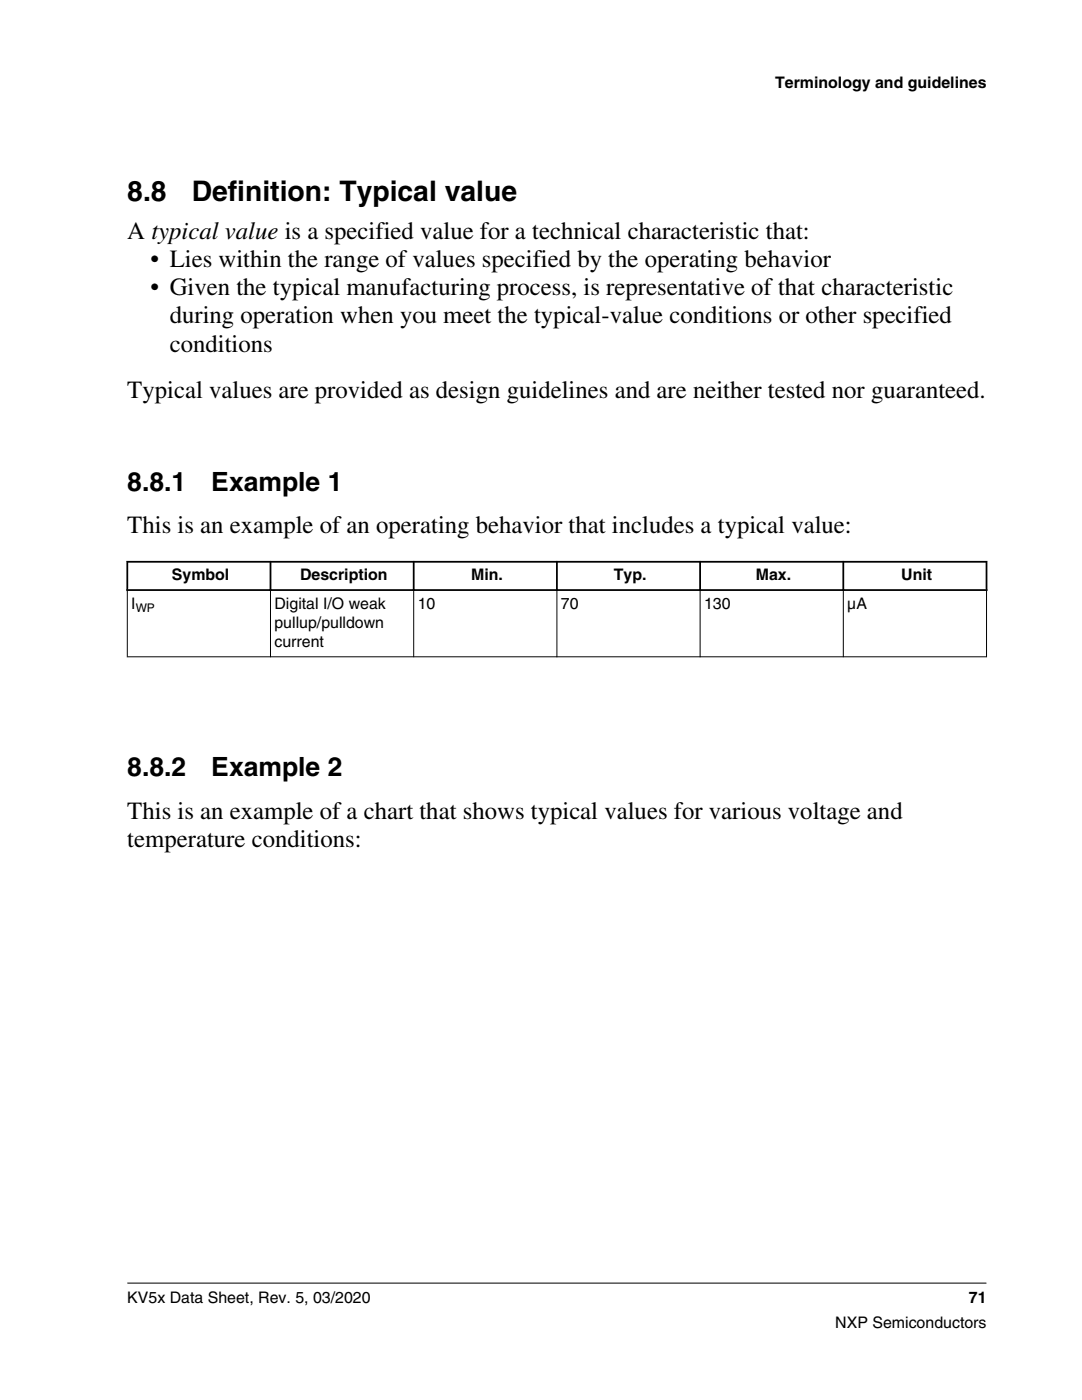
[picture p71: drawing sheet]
<svg xmlns="http://www.w3.org/2000/svg" width="216mm" height="279mm" viewBox="0 0 216 279" stroke-linecap="round" stroke-linejoin="round" font-family="sans-serif">
<defs><g id="words">
<g font-size="5.6">
<text x="25.4" y="40.2">8.8</text>
<text x="38.2" y="40.2">Definition: Typical value</text>
</g>
<g font-size="5.3">
<text x="25.4" y="97.9">8.8.1</text>
<text x="42.2" y="97.9">Example 1</text>
<text x="25.4" y="154.8">8.8.2</text>
<text x="42.2" y="154.8">Example 2</text>
</g>
<g font-size="4.9">
<text x="25.4" y="47.6">A typical value is a specified value for a technical characteristic that:</text>
<text x="30" y="53.3">• Lies within the range of values specified by the operating behavior</text>
<text x="30" y="58.9">• Given the typical manufacturing process, is representative of that characteristic</text>
<text x="33.9" y="64.5">during operation when you meet the typical-value conditions or other specified</text>
<text x="33.9" y="70.2">conditions</text>
<text x="25.4" y="79.4">Typical values are provided as design guidelines and are neither tested nor guaranteed.</text>
<text x="25.4" y="106.5">This is an example of an operating behavior that includes a typical value:</text>
<text x="25.4" y="163.4">This is an example of a chart that shows typical values for various voltage and</text>
<text x="25.4" y="169">temperature conditions:</text>
</g>
<g font-size="3.2">
<text x="154.7" y="17.5">Terminology and guidelines</text>
<text x="34.3" y="115.8">Symbol</text>
<text x="59.9" y="115.8">Description</text>
<text x="94" y="115.8">Min.</text>
<text x="122.5" y="115.8">Typ.</text>
<text x="150.8" y="115.8">Max.</text>
<text x="179.8" y="115.8">Unit</text>
<text x="26.2" y="121.5">I</text>
<text x="54.8" y="121.5">Digital I/O weak</text>
<text x="54.8" y="125.3">pullup/pulldown</text>
<text x="83.3" y="121.5">10</text>
<text x="111.9" y="121.5">70</text>
<text x="140.5" y="121.5">130</text>
<text x="169.1" y="121.5">µA</text>
<text x="54.8" y="129.2">current</text>
<text x="25.4" y="260">KV5x Data Sheet, Rev. 5, 03/2020</text>
<text x="193.3" y="260">71</text>
<text x="166.7" y="265">NXP Semiconductors</text>
</g>
<text font-size="2.4" x="27.1" y="122.1">WP</text>
</g></defs>
<path d="M25.2 112.1h171.8M25.2 117.8h171.8M25.4 111.9v6M54 111.9v6M82.5 111.9v6M111.1 111.9v6M139.7 111.9v6M168.3 111.9v6M196.8 111.9v6" fill="none" stroke="#000" stroke-width=".35"/>
<path d="M25.4 117.9v13.3M54 117.6v13.6M82.5 117.6v13.6M111.1 117.6v13.6M139.7 117.6v13.6M168.3 117.6v13.6M196.8 117.9v13.3M25.3 131.1h171.6M25.4 256.1h171.4" fill="none" stroke="#000" stroke-width=".2"/>
<use href="#words"/>
</svg>
